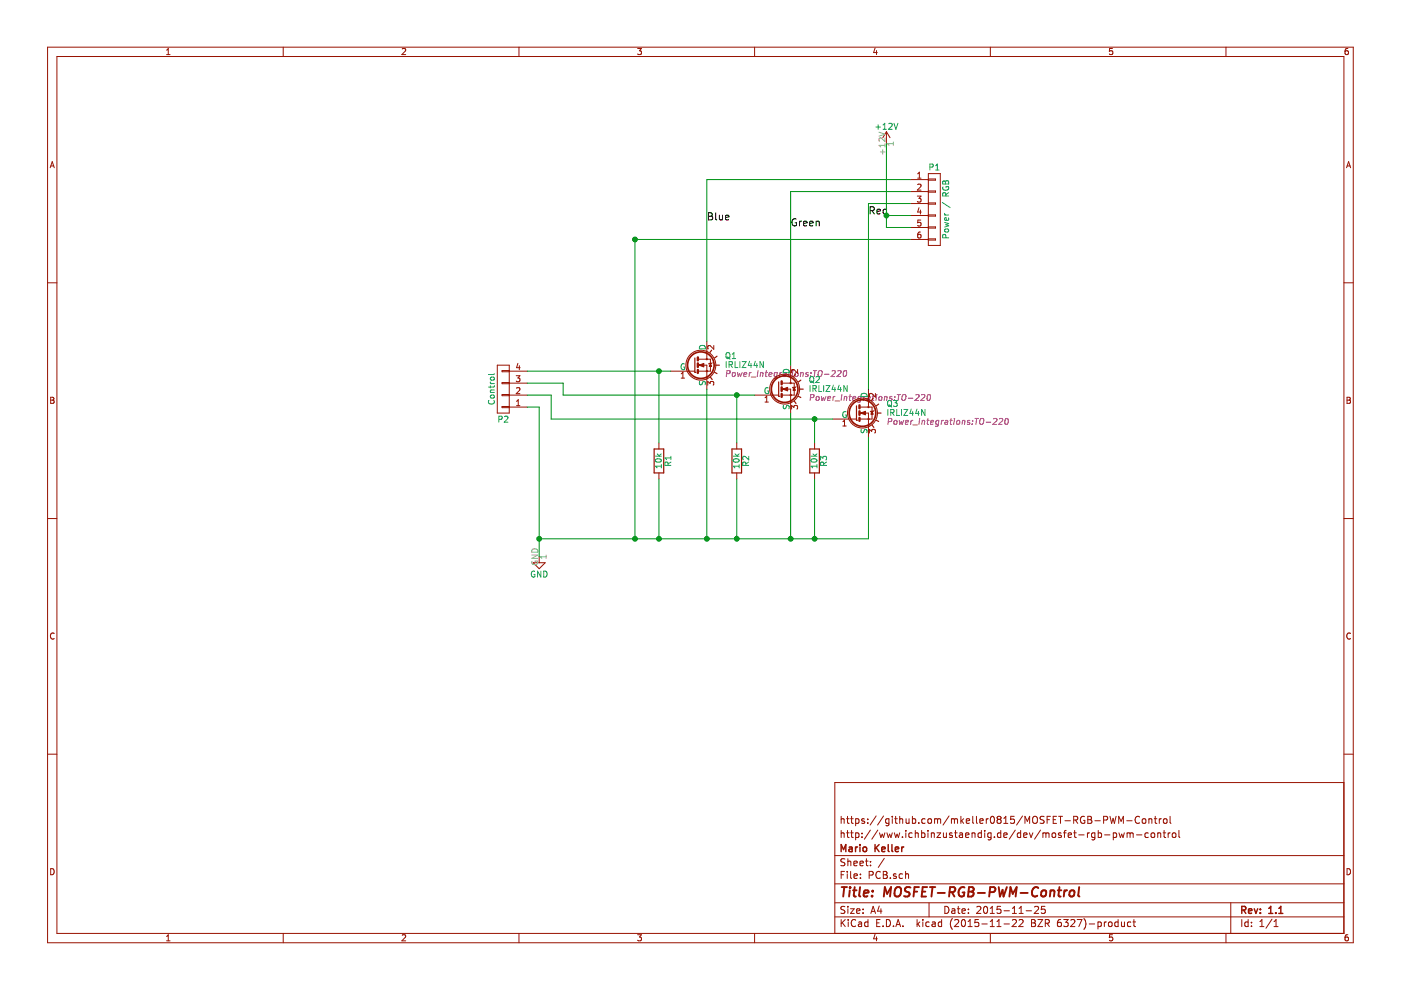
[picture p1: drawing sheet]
<svg xmlns="http://www.w3.org/2000/svg" width="297mm" height="210mm" viewBox="0 0 297 210" stroke-linecap="round" stroke-linejoin="round" font-family="sans-serif">
<g fill="none" stroke="#981200" stroke-width=".36">
<circle cx="148.6" cy="77.4" r="2.82"/>
<circle cx="166.4" cy="82.5" r="2.82"/>
<circle cx="182.9" cy="87.6" r="2.82"/>
</g>
<g fill="none" stroke="#981200" stroke-width=".21">
<path d="M10.1 10h276.8v189.9h-276.8zM12.1 12h272.8v185.9h-272.8zM35.3 11.6h.8M35.3 10.6l.4-.3v1.3M60 10v2M85.3 10.4l.5-.1 .2 .3-.8 1h.8M110 10v2M135.2 10.3h.8l-.4 .5h.3l.1 .2-.1 .4-.2 .2-.5-.2M160 10v2M185.5 10.2l-.3 .9h.8M185.8 10.7v.9M210 10v2"/>
<path d="M235.9 10.3h-.6l-.1 .6 .6-.1 .1 .5-.2 .3-.5-.2M259.9 10v2M285.8 10.3h-.4l-.2 .3v.7l.2 .3 .4-.2 .1-.4-.1-.2h-.4l-.2 .2M10.6 35.6l.5-1.3 .4 1.3M10.8 35.2h.6M187.9 27.9l-.7 1.3M187.9 27.9v2.6M187.9 27.9l.8 1.3M193 38.1h3.8M194.6 37.8h.7M194.6 36.9l.3-.4v1.3M194.6 39.1l.4-.1 .3 .4-.8 .9h.8"/>
<path d="M196.8 36.8h2.6v15.2h-2.6zM196.8 38h1.5v.2h-1.5M285.5 35.6l.4-1.3 .5 1.3M285.6 35.2h.6M10.1 60h2M193 40.6h3.8M193 43.2h3.8M193 45.7h3.8M193 48.2h3.8M193 50.8h3.8M194.5 41.6h.8l-.5 .5 .4 .1v.5l-.2 .2-.5-.2M194.8 44l-.2 1h.7"/>
<path d="M195.1 49.2h-.3l-.2 .3v.7l.2 .3 .4-.2-.1-.6h-.3l-.2 .2M195.1 44.5v.9M195.2 46.7h-.6v.5h.6v.6l-.2 .1-.4-.1M196.8 50.6h1.5v.3h-1.5M196.8 40.5h1.5v.2h-1.5M196.8 43h1.5v.3h-1.5M196.8 45.6h1.5v.2h-1.5M196.8 48.1h1.5v.3h-1.5M284.9 60h2M105.4 77.4h2.6v10.2h-2.6zM108 78.7h3.8M108 78.6h-1.5v.2h1.5"/>
<path d="M109.4 79.7h.8l-.4 .4 .4 .1v.6l-.2 .1-.6-.1M109.8 77l-.3 1h.8M110.1 77.5v.9M142.2 78.7h5.1M144.4 79.3l.4-.4v1.3M148.1 76.2h2.5v2.5h-2.5M148.1 77.4h1.8v5.1M149.9 80h.1M149.9 74.9h.1M149.9 78.7h.1M149.9 72.3v3.9M151 76.9l-.8 .3"/>
<path d="M151.3 73.3v.7l-.9-.7-.3 .2 .1 .5M167.6 80h.1M167.6 77.4v3.8M169.1 78.3v.8l-.9-.8-.4 .3 .1 .5M10.7 84.2h.5l.2 .3-.2 .3 .3 .3-.2 .4h-.6zM10.7 84.8h.5M108 83.8h3.8M108 81.2h3.8M108 86.3h3.8M108 81.1h-1.5v.3h1.5M108 83.6h-1.5v.3h1.5M108 86.2h-1.5v.2h1.5"/>
<path d="M109.5 86h.7M109.5 85.1l.4-.4v1.3M109.5 82.3l.5-.1 .2 .4-.8 .9h.8M139.7 93.9v1.3M144.4 80.2h.7M150.1 81.7v-.8l.4 .4 .1-.4h.6l.1 .2-.1 .6M156.2 93.9v1.3M160 83.8h5.1M162.2 85.2h.7M162.2 84.3l.4-.3v1.2M165.9 81.2h2.5v2.6h-2.5M165.9 82.5h1.7v5.1"/>
<path d="M167.6 85h.1M167.6 83.8h.1M167.8 86.7v-.7l.5 .4 .1-.4h.6l.1 .2-.1 .5M168.8 82l-.8 .2M172.7 93.9v1.3M176.5 88.8h5.1M178.7 90.3h.7M178.7 89.4l.4-.3v1.2M182.4 86.3h2.5v2.5h-2.5M182.4 87.6h1.7v5.1M184.1 90.1h.1M184.1 85h.1"/>
<path d="M184.1 88.8h.1M184.1 82.5v3.8M184.3 91.8v-.8l.5 .5 .1-.4h.6l.1 .2-.1 .5M185.3 87.1l-.8 .2M185.6 83.4v.8l-.9-.8-.4 .2 .1 .5M285.6 84.2h.4l.3 .3-.3 .3 .3 .3-.2 .4h-.5zM285.6 84.8h.4M10.1 109.9h2M113.1 119.3h2.5l-1.3 1.3zM114.3 118v1.3M139.7 100.3v1.2M156.2 100.3v1.2"/>
<path d="M172.7 100.3v1.2M284.9 109.9h2M11.5 134.3a.58 .58 0 0 0-.8 .5 .58 .58 0 0 0 .8 .6M286.3 134.3a.58 .58 0 0 0-.8 .5 .58 .58 0 0 0 .8 .6M10.1 159.9h2M284.9 159.9h2M178.3 173.1v1.5M178.3 176.1v1.5M178.3 173.7l.2-.1 .4 .1 .1 .9M178.3 176.7l.2-.1 .4 .1 .1 .9M179.5 176.6h.5M179.5 173.6h.5"/>
<path d="M179.7 173.1v1.3l.3 .2M179.7 176.1v1.3l.3 .2M180.3 176.6h.6M180.3 173.6h.6M180.6 176.1v1.3l.3 .2M180.6 173.1v1.3l.3 .2M181.4 176.7l.4-.1 .3 .3-.1 .6h-.6M181.4 173.6v1.5M181.4 176.6v1.5M181.4 173.7l.4-.1 .3 .3-.1 .6h-.6M182.8 177.4v.2M182.8 176.7v.1"/>
<path d="M183.3 173.7l-.4-.1-.2 .2 .1 .2 .5 .1v.4h-.6M184 174.5v.1M184 173.7v.1M184.5 176l-1.2 1.9M185.8 173l-1.3 1.9M186.1 176l-1.3 1.9M186.5 176.6l.3 1 .3-.7 .2 .7 .3-1M187.3 173l-1.2 1.9M188 176.6l.3 1 .3-.7 .3 .7 .3-1M188.5 173.7l-.5-.1-.2 .3v.6l.2 .1 .5-.1M188.5 173.6l-.1 1.3-.2 .2-.4-.1M189.2 173.1v.1"/>
<path d="M189.2 173.6v1M189.6 176.6l.3 1 .3-.7 .3 .7 .3-1M189.7 173.6h.5M189.9 173.1v1.3l.3 .2M190.8 173.7l.2-.1 .3 .1 .1 .9M190.8 173.1v1.5M191.3 177.4v.2M192.1 176.1v.1M192.1 176.6v1M192.1 173.6l.1 .9 .3 .1 .2-.1M192.7 173.6v1M193.4 176.7l-.4-.1-.3 .3 .1 .5 .2 .2 .4-.1"/>
<path d="M193.4 173.7l.5-.1 .3 .3-.2 .6h-.6M193.4 173.1v1.5M194.1 176.7l.2-.1 .3 .1 .1 .9M194.1 176.1v1.5M194.8 174.5v.1M195.4 176.7l.4-.1 .3 .3-.1 .6h-.6M195.4 176.1v1.5M196.1 173.7l-.4-.1-.3 .3 .1 .6 .2 .1 .4-.1M196.7 176.1v.1M196.7 176.6v1M196.8 173.7l.2-.1 .4 .1 .1 .6-.1 .2-.4 .1-.2-.1zM197.5 176.7l.2-.1 .3 .1 .1 .9"/>
<path d="M197.5 176.6v1M198.1 173.7l.5-.1 .2 .2M198.1 173.6v1M198.7 176.6h.7l-.7 1h.7M198.8 173.8l.2-.2 .4 .1v.9M198.8 173.8v.8M200 176.6l.1 .9 .4 .1 .2-.2M200.7 176.6v1M201.2 173l-1.3 1.9M201.7 173.6v1M201.7 173.7l.5-.1 .2 .2M201.9 176.7l-.4-.1-.2 .2 .1 .2 .5 .1v.4h-.6"/>
<path d="M202.4 173.8l.2-.2 .3 .1 .1 .9M202.4 173.8v.8M202.4 176.6h.5M202.6 176.1v1.3l.3 .2M203.4 176.7h.6l.1 .9M203.7 173.1v1.5M203.9 174l.4 .6M204.1 176.9l-.7 .3 .2 .4 .5-.1M204.3 173.6l-.6 .5M204.7 177.1l.7-.2v-.2l-.5-.1-.2 .2 .1 .7h.6M204.9 174.1l.7-.2-.1-.2-.4-.1-.2 .2v.7h.6M206.1 176.7l.2-.1 .4 .1v.9"/>
<path d="M206.1 176.6v1M206.2 173.1v1.3l.2 .2M207 173.1v1.3l.2 .2M207.7 174.1l.8-.2-.1-.2-.4-.1-.3 .2 .1 .7h.6M208.1 176.7l-.5-.1-.2 .3v.5l.2 .2 .5-.1M208.1 176.1v1.5M208.8 176.1v.1M208.8 176.6v1M209.1 173.6v1M209.5 173.6l-.4 .3M210.1 173.2l.2-.1a.8 .8 0 0 1 .6 .7 .8 .8 0 0 1-.6 .8l-.3-.6zM210.1 176.7l-.4-.1-.3 .3 .1 .5 .2 .2 .4-.1"/>
<path d="M210.1 176.6v1.3l-.3 .2-.3-.1M210.8 177.4v.2M211.7 173.7l-.3 .3 .1 .5 .2 .1h.3l.3-.3v-.3l-.3-.3M211.7 173.7l-.3-.3 .3-.3h.3l.3 .3-.3 .3M211.7 173.7h.3M212.2 176.7l-.4-.1-.3 .3v.5l.3 .2 .4-.1M212.2 176.1v1.5M212.8 177.1l.7-.2v-.2l-.5-.1-.2 .2 .1 .7h.6M212.8 174.6h.9M212.8 173.5l.4-.4v1.5M215 173.1h-.7l-.1 .7 .7-.1 .2 .2-.1 .6-.2 .1-.6-.1M215.3 176l-1.3 1.9"/>
<path d="M216.4 176.7l-.4-.1-.3 .3 .1 .5 .2 .2 .4-.1M216.4 176.1v1.5M216.8 173l-1.3 1.9M217 177.1l.7-.2v-.2l-.4-.1-.3 .2 .1 .7h.6M217.3 174.6v-1.5l.5 1 .5-1v1.5M218.2 176.6l.4 1 .4-1M219 173.3l.3-.2a.53 .53 0 0 1 .6 .5v.5a.51 .51 0 0 1-.7 .4 1.05 1.05 0 0 1-.2-1.2zM220.6 176l-1.3 1.9M221.1 176.7l.4-.1 .3 .2M221.1 176.6v1M221.4 173.2l-.6-.1-.3 .3 .1 .3 .7 .3v.5l-.2 .1-.6-.1M221.8 176.8l.2-.2 .3 .1 .1 .9"/>
<path d="M221.8 176.8v.8M222 173.8h.5M222.7 173.1h-.7v1.5M223.1 176.7l.2-.1 .5 .1v.6l-.1 .2-.4 .1-.2-.2zM223.3 173.8h.5M224 173.1h-.7v1.5h.7M224.4 173.1h.9M224.8 173.1v1.5M225 176.7l-.4-.1-.2 .2 .1 .2 .5 .1v.4h-.6M225.5 176.6h.5M225.8 174h1.1M226 176.1l-.3 .2v1.3"/>
<path d="M226.5 177.1l.7-.2-.1-.2-.4-.1-.2 .2 .1 .7h.5M227.6 176.6h.6M227.6 173.9l.8-.1 .1-.2-.1-.4-.2-.1h-.6v1.5M227.8 176.1v1.3l.4 .2M228 173.9l.5 .7M228.7 177h1.2M229.9 173.2a.69 .69 0 0 0-.8 .7 .69 .69 0 0 0 .9 .6v-.6h-.3M230.6 176.6v1M230.6 173.1h.5l.3 .3-.3 .4 .3 .1 .1 .4-.3 .3h-.6zM230.6 173.8h.5M231 176.6l-.4 .3M232.1 176.6v1.3l-.2 .2-.4-.1"/>
<path d="M232.1 176.7l-.4-.1-.3 .3 .1 .5 .2 .2 .4-.1M232.1 174h1.2M232.8 176.7l.5-.1 .3 .3-.2 .6h-.6M232.8 176.1v1.5M234 173.9l.7-.1 .2-.2-.1-.4-.2-.1h-.6v1.5M234.2 177h1.1M235.3 173.1l.4 1.5 .3-1.1 .3 1.1 .3-1.5M236 176.7l.5-.1 .3 .3-.2 .6h-.6M236 176.6v1.5M237.2 174.6v-1.5l.5 1 .5-1v1.5M237.2 176.6l.3 1 .3-.7 .3 .7 .3-1M238.9 174h1.1"/>
<path d="M239 176.7l.4-.1 .2 .2M239 176.6v1M239.6 176.8l.2-.2 .4 .1 .1 .9M239.6 176.8v.8M241 177h1.1M241.6 173.2a.71 .71 0 0 0-1 .5 .71 .71 0 0 0 .7 .9l.3-.1M242.2 173.7l.2-.1 .5 .1v.6l-.1 .2-.4 .1-.2-.1zM243.5 176.7l-.5-.1-.3 .3 .1 .5 .2 .2 .5-.1M243.6 173.7l.2-.1 .4 .1v.9M243.6 173.6v1M244.1 176.7l.2-.1 .5 .1v.6l-.1 .2-.4 .1-.2-.2zM244.7 173.6h.6"/>
<path d="M244.9 173.1v1.3l.4 .2M245.5 176.7l.2-.1 .3 .1 .1 .9M245.5 176.6v1M245.8 173.6v1M246.2 173.6l-.4 .3M246.6 176.6h.6M246.7 173.7l.2-.1 .5 .1v.6l-.1 .2-.4 .1-.2-.1zM246.8 176.1v1.3l.4 .2M247.7 176.6v1M248.1 173.1v1.3l.2 .2M248.1 176.6l-.4 .3M248.6 176.7l.2-.1 .4 .1 .1 .6-.1 .2-.4 .1-.2-.2z"/>
<path d="M250 176.1v1.3l.2 .2M284.9 165.9h-107.9v32M10.7 184.2a.65 .65 0 0 1 .8 .6 .65 .65 0 0 1-.8 .7zM35.3 198.5l.4-.3v1.3M35.3 199.5h.8M60 197.9v2M85.3 198.3l.5-.1 .2 .3-.8 1h.8M110 197.9v2M135.2 198.2h.8l-.4 .5h.3l.1 .2-.1 .5-.2 .1-.5-.1M160 197.9v2M177 194.4h107.9M177 191.4h107.9"/>
<path d="M177 187.4h107.9M177 181.4h107.9M178.3 185.5h.6M178.3 195v1.5M178.5 195.6l.7 .9M179.1 184.8h-.8v1.5M179.1 192.2h-.6l-.2 .2v.4l.8 .3v.4l-.2 .2-.6-.1M179.1 182.1h-.6l-.2 .2v.3l.8 .4v.4l-.2 .2-.6-.1M179.2 195l-.9 .8M179.6 184.8v.1M179.6 185.3v1M179.8 182.1v1.5"/>
<path d="M179.8 192.2v.1M179.8 192.7v1M179.8 182.7l.2-.1h.3l.1 1M179.8 195v.1M179.8 195.5v1M180.3 192.7h.8l-.8 1h.8M180.3 184.8v1.3l.3 .2M181 183.1l.7-.2v-.3h-.4l-.3 .2 .1 .7h.6M181.1 185.8l.7-.2-.1-.3h-.4l-.2 .2v.7h.6M181.4 195.1a.71 .71 0 0 0-1 .5 .71 .71 0 0 0 .7 .9l.3-.2M181.6 193.2l.7-.2v-.2l-.5-.1-.2 .2 .1 .7h.6M182 195.5h.6l.1 1"/>
<path d="M182.3 183.1l.7-.2v-.3h-.4l-.3 .2 .1 .7h.6M182.4 186.1v.2M182.4 185.3v.2M182.7 195.8l-.7 .3 .2 .4 .5-.1M183 193.5v.2M183 192.8v.1M183.5 182.6h.6M183.7 182.1v1.3l.4 .2M184 195.5h-.4l-.3 .2 .1 .6 .2 .2 .4-.1M184 195v1.5M184.3 185.5h.7l.1-.2v-.4l-.2-.1h-.6v1.5M184.6 183.4v.2"/>
<path d="M184.6 182.6v.2M184.6 193.7l.5-1.5 .5 1.5M184.8 193.2h.7M185.5 198.1l-.3 .9h.8M185.8 198.6v.9M185.9 195.7h.5M186.4 192.1l-.3 1.1h.9M186.6 195h-.7v1.5h.7M186.6 184.9a.71 .71 0 0 0-1 .5 .71 .71 0 0 0 .8 .9l.2-.2M186.8 192.7v1M187.2 196.3v.2M187.3 185.5h.5"/>
<path d="M187.3 184.8h.5l.3 .2-.3 .5 .3 .1v.4l-.2 .3h-.6zM187.5 182l-1.3 1.9M187.9 195a.76 .76 0 0 1 .9 .7 .76 .76 0 0 1-.9 .8zM188.8 186.1v.2M189.4 196.3v.2M189.9 196.5l.5-1.5 .5 1.5M190 185.3h-.4l-.2 .2 .1 .2 .5 .1v.4h-.6M190.1 196h.7M191.3 185.3h-.4l-.3 .2 .1 .6 .2 .2 .4-.1M191.4 196.3v.2M192 185.4l.2-.1h.4v1M192 184.8v1.5"/>
<path d="M194.4 195v1.5M194.6 195.9l.4 .6M195 195.5l-.6 .5M195.7 195v.1M195.7 195.5v1M197 191.4v3M197 195.5h-.4l-.3 .2 .1 .6 .2 .2 .4-.1M197.7 195.5h.5l.1 1M198.3 195.8l-.7 .3 .2 .4 .5-.1M199.6 195.5h-.4l-.3 .2 .1 .6 .2 .2 .4-.1M199.6 195v1.5M200.3 192.2a.76 .76 0 0 1 .9 .7 .76 .76 0 0 1-.9 .8z"/>
<path d="M201.8 192.8h.6l.1 .9M201.9 194.8a1.71 1.71 0 0 0 0 2.2M202.4 195.1l.6-.1 .3 .4-1 1.1h1M202.5 193l-.8 .3 .3 .4 .5-.1M203 192.7h.5M203.2 192.2v1.3l.3 .2M204 193.2l.7-.2-.1-.2-.4-.1-.2 .2v.7h.6M204.1 195h.1a.8 .8 0 0 1 .5 .7 .8 .8 0 0 1-.5 .8 .97 .97 0 0 1-.1-1.5zM205.3 196.5h.8M205.3 195.4l.4-.4v1.5M205.3 193.5v.2M205.3 192.8v.1"/>
<path d="M207.1 192.3l.6-.1 .3 .4-1 1.1h1M207.5 195h-.8v.7l.7-.1 .1 .2v.5l-.2 .2-.6-.2M208.2 195.9h1.1M208.7 192.3l.2-.1a.8 .8 0 0 1 .5 .7 .8 .8 0 0 1-.5 .8l-.4-.6zM209.9 193.7h.9M209.9 192.6l.5-.4v1.5M209.9 195.4l.5-.4v1.5M209.9 196.5h.9M210 197.9v2M211.4 196.5h.8M211.4 195.4l.4-.4v1.5M212.2 192.2h-.8v.7l.7-.1 .1 .2v.5l-.2 .2-.6-.2"/>
<path d="M212.9 193.1h1.1M212.9 195.9h1.1M214.6 193.7h.9M214.6 192.6l.5-.4v1.5M214.6 195.1l.6-.1 .3 .4-.9 1.1h.9M216.1 193.7h.8M216.1 192.6l.4-.4v1.5M216.1 195.1l.5-.1 .3 .4-.9 1.1h.9M217.6 193.1h1.1M218.7 195h.5l.3 .2-.3 .5 .3 .1 .1 .4-.3 .3h-.6zM218.7 195.7h.5M219.3 192.3l.6-.1 .3 .4-.9 1.1h.9"/>
<path d="M220.1 195h1l-1 1.5h1M221.5 192.2h-.7v.7l.7-.1 .1 .2-.1 .5-.2 .2-.5-.2M221.6 195.7h.7l.2-.2-.1-.4-.2-.1h-.6v1.5M222 195.7l.5 .8M224.9 195h-.4a1.11 1.11 0 0 0-.2 1.4l.5 .1 .2-.2 .1-.5-.3-.3-.5 .1-.1 .2M225.5 195h1l-.5 .5 .4 .2v.6l-.2 .2-.7-.2M227 195.1l.6-.1 .3 .4-.9 1.1h.9M228.4 195h1l-.7 1.5M229.8 194.8a1.71 1.71 0 0 1 0 2.2M230.9 195.9h1.2M232.8 195.5h.4l.3 .2-.1 .7h-.6M232.8 195.5v1.5"/>
<path d="M234.1 195.5v1M234.6 195.5l-.5 .2M235.1 195.6l.2-.1 .4 .1 .1 .6-.1 .2-.4 .1-.2-.2zM235.9 198.2h-.6l-.1 .6 .6-.1 .1 .5-.2 .3-.5-.1M237.1 195.5h-.5l-.3 .2 .1 .6 .2 .2 .5-.1M237.1 195v1.5M237.8 195.5v.9l.4 .1 .2-.2M238.4 195.5v1M239.8 195.5h-.5l-.3 .2 .1 .6 .2 .2 .5-.1M240.2 195.5h.6M240.4 195v1.3l.4 .2M259.9 197.9v2"/>
<path d="M260.9 191.4v6.5M263.3 195v1.5M264.6 195.5h-.4l-.3 .2 .1 .6 .2 .2 .4-.1M264.6 195v1.5M265.3 196.3v.2M265.3 195.5v.2M267.1 196.5h.9M267.1 195.4l.4-.4v1.5M269.7 194.9l-1.3 1.9M270.1 196.5h.9M270.1 195.4l.4-.4v1.5M285.6 184.2a.65 .65 0 0 1 .7 .6 .65 .65 0 0 1-.7 .7z"/>
<path d="M285.8 198.2h-.4l-.2 .3v.7l.2 .3 .4-.1 .1-.5-.1-.2h-.4l-.2 .2"/>
<circle cx="148.6" cy="77.4" r="3.2"/>
<circle cx="149.9" cy="76.2" r=".13"/>
<circle cx="149.9" cy="78.7" r=".13"/>
<circle cx="166.4" cy="82.5" r="3.2"/>
<circle cx="167.6" cy="83.8" r=".13"/>
<circle cx="167.6" cy="81.2" r=".13"/>
<circle cx="182.9" cy="87.6" r="3.2"/>
<circle cx="184.1" cy="86.3" r=".13"/>
<circle cx="184.1" cy="88.8" r=".13"/>
</g>
<path d="M148 75.8v.6M148 77v.8M148 78.4v.7M165.7 80.9v.6M165.7 82.1v.8M165.7 83.5v.7M182.2 85.9v.7M182.2 87.2v.8M182.2 88.6v.6" fill="none" stroke="#981200" stroke-width=".51"/>
<g fill="none" stroke="#981200" stroke-width=".25">
<path d="M147.3 78.9h.1M147.3 75.9v3M150.6 80l.4 .5M150.9 74.3l-.4 .5M151.5 78.9l.5 .3M151.8 77.4h.7M152 75.5l-.5 .4M168.6 79.3l-.3 .5M138.7 95.2h2v5.1h-2zM155.2 95.2h2v5.1h-2zM165.1 84h.1M165.1 81v3"/>
<path d="M168.4 85l.4 .5M169.3 84l.5 .3M169.5 82.5h.8M169.8 80.6l-.5 .4M171.7 95.2h2v5.1h-2zM181.6 89.1h.1M181.6 86.1v3M184.9 90.1l.4 .5M185.1 84.4l-.3 .5M185.8 89.1l.5 .3M186 87.6h.8M186.3 85.7l-.5 .4"/>
</g>
<g fill="#981200" stroke="#981200" stroke-width=".21">
<path d="M150.6 77l.3 .7h-.5z"/>
<path d="M168.4 82.1l.2 .7h-.5z"/>
<path d="M184.9 87.2l.2 .6h-.5z"/>
<path d="M148.2 77.4l1-.4v.8z" fill-rule="evenodd"/>
<path d="M166 82.5l1-.4v.8z" fill-rule="evenodd"/>
<path d="M182.5 87.6l1-.4v.8z" fill-rule="evenodd"/>
</g>
<g fill="none" stroke="#009596" stroke-width=".21">
<path d="M185.7 26.9h1M186.2 26.5v.9M187.2 27.4h.7M187.2 26.5l.4-.4v1.3M188.4 26.2l.5-.1 .3 .4-.8 .9h.8M189.5 26.1l.4 1.3 .5-1.3M197.2 35.4h.6v-.5l-.6-.1v1.2M198.4 36h.7M198.4 35.1l.3-.3v1.2M199.9 39.6a.59 .59 0 0 0 .6 .7 .59 .59 0 0 0 .6-.7h-.5v.2M200 38.4h.2l.3 .2 .1-.2h.4l.1 .6h-1.2zM200.5 38.6v.4"/>
<path d="M199.8 42.9l1.6 1.1M200.3 45.2l.2 .4M200.3 47.2l.8 .2-.6 .2 .6 .3-.8 .2M200.3 45.6h.8M200.4 48.7l.5-.2 .2 .5-.2 .2h-.4l-.2-.2zM200.5 50.4v-.6h-.5l-.1 .6h1.2M200.5 41.6v-.7h-.5l-.1 .7h1.2M201.1 46.2v.4l-.2 .1h-.5v-.5h.2l.1 .5M201.1 40.8l-.6 .5M104.8 79.2l-.2 .2h-1M145.1 77.2a.59 .59 0 0 0-.7 .5 .59 .59 0 0 0 .7 .6l.1-.5h-.3M148.3 73.5a.69 .69 0 0 1 .8-.2 .69 .69 0 0 1 .5 .6h-1.3z"/>
<path d="M154 76.7v1.2M154.1 74.8h.5l.2 .8a.42 .42 0 0 1-.3 .4 .42 .42 0 0 1-.4 0l-.2-.4zM154.2 75.7l.4 .3M154.6 76l.2 .1M154.6 77.3l.6-.1v-.4l-.6-.1v1.2M154.9 77.3l.4 .6M155.2 76h.8M155.2 75.1l.4-.3v1.2M155.9 76.7v1.2h.6M156.9 76.7v1.2M157.3 76.7h.9l-.9 1.2h.9M158.9 76.6l-.3 .9h.8"/>
<path d="M159.2 77.1v.8M160.1 76.6l-.2 .9h.7M160.4 77.1v.8M161.8 76.7v1.2l-.7-1.2v1.2M166.1 78.5a.69 .69 0 0 1 .8-.1 .69 .69 0 0 1 .4 .6h-1.2zM173 79.9l.5-.1 .2 .4-.8 .9h.8M103.7 84.9a.56 .56 0 0 0 .5 .8 .56 .56 0 0 0 .5-.8M104 81l.2 .3M104 81.8v.4M104 83.2h.8M104 81.3h.8M104 83.9l.6-.2 .2 .5-.2 .2h-.4l-.2-.2z"/>
<path d="M104 80.1l.6-.2 .2 .5-.2 .2h-.4l-.2-.2zM104.8 81.8l-.2 .3h-1M104.8 82.7h-.8v.3l.1 .2M105.8 88.9l.6-.1v-.5l-.6-.1v1.3M107 88.3l.5-.1 .2 .4-.8 .9h.8M138.9 96.7h1.3M139 97.5a.76 .76 0 0 1 1.2 .2 .74 .74 0 0 1-1.3-.1zM139.4 96.2l.4 .5M140.2 98.5v.7M140.2 98.9h-1.3l.4 .3M140.2 96.2l-.5 .4M141.6 98.7v-.6l-.5-.1-.1 .7h1.2"/>
<path d="M142.2 98l-.6 .4M142.2 96.7v.8M142.2 97.1h-1.2l.3 .4M148.3 80.9v.6h.5a.54 .54 0 0 1 .6-.6l.2 .2-.1 .5M155.4 96.7h1.3M155.5 97.5a.76 .76 0 0 1 1.2 .2 .74 .74 0 0 1-1.3-.1zM155.9 96.2l.4 .5M156.7 98.9h-1.3l.4 .3M156.7 98.5v.7M156.7 96.2l-.5 .4M158.1 98.7v-.6l-.5-.1-.1 .7h1.2M158.7 96.7v.8l-.9-.8-.3 .3 .1 .5"/>
<path d="M158.7 98l-.6 .4M162.9 82.2a.59 .59 0 0 0-.7 .6 .59 .59 0 0 0 .7 .6v-.5h-.2M166.1 86v.6h.4a.54 .54 0 0 1 .7-.6l.1 .2-.1 .5M171.7 80l.3-.2 .4 .1 .1 .8a.42 .42 0 0 1-.2 .4 .42 .42 0 0 1-.4-.1l-.2-.3zM171.7 81.7v1.3M171.9 80.8l.5 .2M171.9 96.7h1.3M172 97.5a.76 .76 0 0 1 1.2 .2 .74 .74 0 0 1-1.3-.1zM172.4 96.2l.4 .5M172.4 81l.2 .2M172.4 82.4l.6-.1v-.5l-.6-.1v1.3M172.7 82.4l.4 .6"/>
<path d="M173.2 98.9h-1.3l.4 .3M173.2 98.5v.7M173.2 96.2l-.5 .4M173.6 81.7v1.3h.6M174 97.5v-.8l.5 .5 .1-.4h.5l.1 .2-.1 .5M174.6 81.7v1.3M174.6 98.7v-.6l-.5-.1-.1 .7h1.2M175.1 81.7h.9l-.9 1.3h.9M175.2 98l-.6 .4M176.7 81.7l-.3 .9h.8M177 82.1v.9M177.9 81.7l-.3 .9h.8"/>
<path d="M178.2 82.1v.9M179.4 87.3a.59 .59 0 0 0-.7 .6 .59 .59 0 0 0 .7 .6v-.5h-.2M179.6 81.7v1.3l-.7-1.3v1.3M182.6 83.6a.69 .69 0 0 1 .8-.2 .69 .69 0 0 1 .4 .7h-1.2zM182.6 91v.6l.4 .1a.54 .54 0 0 1 .7-.6l.1 .2-.1 .4M188.2 85.1l.3-.2 .4 .1 .1 .8a.42 .42 0 0 1-.2 .3 .42 .42 0 0 1-.4 0l-.2-.3zM188.2 86.8v1.3M188.4 85.9l.5 .2M188.9 86.1l.2 .2M188.9 87.5l.6-.1v-.5l-.6-.1v1.3M189.2 87.5l.4 .6M189.4 84.9h.8l-.4 .5 .4 .1v.6l-.2 .1-.6-.1"/>
<path d="M190.1 86.8v1.3h.6M191.1 86.8v1.3M191.6 86.8h.9l-.9 1.3h.9M193.2 86.7l-.3 1h.8M193.5 87.2v.9M194.4 86.7l-.3 1h.8M194.7 87.2v.9M196.1 86.8v1.3l-.7-1.3v1.3M113.4 121.1a.59 .59 0 0 0-.8 .6 .59 .59 0 0 0 .8 .6v-.5h-.2M114.7 121.1v1.3l-.7-1.3v1.3M115.3 121.1a.64 .64 0 0 1 .7 .6 .64 .64 0 0 1-.7 .7z"/>
</g>
<g fill="none" stroke="#982296" stroke-width=".21">
<path d="M154 79.2h.7l.1-.5-.6-.1-.2 1.2M155.3 79.1l.4-.1 .2 .2v.4l-.3 .2-.3-.1zM156.4 79l.1 .8 .3-.6 .2 .6 .3-.8M157.7 79.4l.6-.1-.1-.3-.4 .1-.1 .5 .1 .2h.4M158.9 79l-.1 .8M159.3 79l-.4 .2M159.3 79.9h.9M160.7 78.6l-.2 1.2M161.3 79.1h.4v.7M161.3 79l-.1 .8M162.2 79h.5M162.5 78.6l-.2 1 .3 .2"/>
<path d="M163 79.4l.6-.1-.1-.3-.4 .1-.1 .5 .2 .2h.3M164.8 79.1l-.4-.1-.2 .2v.6h.5M164.8 79l-.2 1.1-.5 .1M165.4 79l-.1 .8M165.8 79l-.5 .2M166.2 79.1h.4v.7M166.7 79.3l-.6 .1-.1 .2 .2 .2h.4M167.1 79h.5M167.4 78.6l-.2 1 .3 .2M168.1 79l-.2 .8M168.1 78.6v.1M168.6 79.1l.4-.1 .2 .2v.4l-.3 .2-.3-.1z"/>
<path d="M169.8 79.1h.5l-.1 .7M169.8 79l-.1 .8M171.4 79.1l-.3-.1-.2 .2 .4 .3v.3h-.5M171.9 79.7l-.1 .1M171.9 79.1v.1M172.5 78.6h.7M172.8 78.6l-.2 1.2M173.7 78.6h.4a.73 .73 0 0 1 .2 .7 .73 .73 0 0 1-.7 .5 .83 .83 0 0 1 .1-1.2zM174.8 79.4h1M176.4 78.7l.5-.1 .2 .3-.9 .9h.8M177.6 78.7l.5-.1 .2 .3-.9 .9h.8M179 78.7l.2-.1a.62 .62 0 0 1 .3 .7 .62 .62 0 0 1-.6 .5l-.1-.4z"/>
<path d="M171.8 84.3l.7-.1 .1-.5-.7-.1-.2 1.3M173.1 84.2l.4-.1 .2 .2v.4l-.3 .2-.4-.1zM174.2 84.1l.1 .8 .3-.6 .2 .6 .3-.8M175.5 84.5l.6-.1-.1-.3h-.4l-.2 .6 .2 .2 .4-.1M176.7 84.1l-.1 .8M177 84.1l-.4 .2M177 85h1M178.5 83.6l-.2 1.3M179 84.2l.5-.1v.8M179.1 84.1l-.2 .8M180 84.1h.5M180.2 83.6l-.1 1.1 .3 .2"/>
<path d="M180.8 84.5l.6-.1-.1-.3h-.4l-.1 .6 .1 .2 .4-.1M182.5 84.1h-.3l-.3 .2v.5l.2 .1 .4-.1M182.6 84.1l-.2 1.1-.6 .1M183.2 84.1l-.2 .8M183.5 84.1l-.4 .2M183.9 84.1h.5v.8M184.4 84.4l-.5 .1-.1 .2 .2 .2 .4-.1M184.9 84.1h.5M185.1 83.6l-.1 1.1 .3 .2M185.8 84.1l-.1 .8M185.9 83.6v.1M186.4 84.2l.4-.1 .2 .2v.4l-.3 .2-.4-.1z"/>
<path d="M187.6 84.2l.4-.1v.8M187.6 84.1l-.1 .8M188.3 89.4l.7-.1 .1-.5-.7-.1-.2 1.3M189.1 84.1h-.2l-.3 .2 .5 .2v.3h-.5M189.6 89.3l.4-.2 .2 .3v.3l-.3 .3-.4-.1zM189.6 84.8v.1M189.7 84.1v.1M190.2 83.6h.7M190.6 83.6l-.2 1.3M190.7 89.1l.1 .9 .3-.6 .2 .6 .3-.9M191.5 83.7l.3-.1a.73 .73 0 0 1 .2 .8 .73 .73 0 0 1-.6 .5 .83 .83 0 0 1 .1-1.2zM192 89.6l.6-.2-.1-.3-.4 .1-.2 .6 .2 .2 .4-.1"/>
<path d="M192.6 84.4h.9M193.2 89.1l-.1 .9M193.5 89.1l-.4 .3M193.5 90.1h1M194.2 83.7l.5-.1 .2 .4-.9 .9h.7M195 88.7l-.2 1.3M195.4 83.7l.5-.1 .2 .4-.9 .9h.8M195.5 89.3l.5-.1v.8M195.6 89.1l-.2 .9M196.5 89.1h.5M196.7 83.7l.2-.1a.62 .62 0 0 1 .4 .7 .62 .62 0 0 1-.6 .5l-.2-.4zM196.7 88.7l-.1 1.1 .3 .2"/>
<path d="M197.3 89.6l.6-.2-.1-.3-.4 .1-.1 .6 .1 .2 .4-.1M199 89.2l-.3-.1-.3 .3v.5l.2 .1 .4-.1M199.1 89.1l-.2 1.2h-.6M199.7 89.1l-.2 .9M200 89.1l-.4 .3M200.4 89.2h.5v.8M200.9 89.4l-.5 .2-.1 .2 .2 .2 .4-.1M201.4 89.1h.5M201.6 88.7l-.1 1.1 .3 .2M202.3 89.1l-.1 .9M202.4 88.7v.1M203 89.2l.3-.1 .2 .3v.3l-.3 .3-.4-.1z"/>
<path d="M204.1 89.3l.4-.1v.8M204.1 89.1l-.1 .9M205.6 89.2l-.2-.1-.3 .3 .5 .2v.3h-.5M206.1 89.9v.1M206.2 89.2v.1M206.7 88.7h.7M207.1 88.7l-.2 1.3M207.8 88.9l.5-.2a.73 .73 0 0 1 .3 .8 .73 .73 0 0 1-.7 .5 .84 .84 0 0 1-.1-1.1zM209.1 89.5h.9M210.7 88.8l.5-.1 .2 .4-.9 .9h.7M211.9 88.8l.5-.1 .2 .4-.9 .9h.8M213.2 88.8l.2-.1a.62 .62 0 0 1 .4 .7 .62 .62 0 0 1-.6 .5l-.2-.4z"/>
</g>
<g fill="none" stroke="#969696" stroke-width=".21">
<path d="M186.4 28l1.2 .5-1.2 .4M186.7 32.2h.9M187.2 31.7v1M187.6 29.2v.8l-.9-.8-.3 .3 .1 .5M187.6 30.5v.7M187.6 30.8h-1.2l.3 .4M187.9 30.5h.1M189.4 30.1v.7M189.4 30.5h-1.3l.4 .3M112.7 117.7h1.3l-1.3 .7h1.3M112.8 119a.59 .59 0 0 0 .6 .7 .59 .59 0 0 0 .5-.7h-.4v.2M112.8 116.6a.69 .69 0 0 1 .8-.2 .69 .69 0 0 1 .4 .7h-1.3z"/>
<path d="M114.3 118h.1M115.8 117.7v.7M115.8 118h-1.3l.4 .4"/>
</g>
<g fill="none" stroke="#009300" stroke-width=".21">
<path d="M187.9 30.5v17.7h5.1M193 38.1h-43.1v34.2M187.9 45.7h5.1M193 40.6h-25.4v36.8M193 43.2h-8.9v39.3M193 50.8h-58.4v63.4M111.8 78.7h30.4M139.7 78.7v15.2M111.8 83.8h5.1v5h59.6M111.8 81.2h7.6v2.6h40.6M111.8 86.3h2.5v31.7M149.9 82.5v31.7"/>
<path d="M156.2 83.8v10.1M167.6 87.6v26.6M172.7 88.8v5.1M184.1 92.7v21.5h-69.8M139.7 101.5v12.7M156.2 101.5v12.7M172.7 101.5v12.7"/>
</g>
<g fill="#009300" stroke="#009300" stroke-width=".21">
<circle cx="134.6" cy="114.2" r=".51"/>
<circle cx="149.9" cy="114.2" r=".51"/>
<circle cx="167.6" cy="114.2" r=".51"/>
<circle cx="156.2" cy="83.8" r=".51"/>
<circle cx="172.7" cy="88.8" r=".51"/>
<circle cx="139.7" cy="114.2" r=".51"/>
<circle cx="156.2" cy="114.2" r=".51"/>
<circle cx="172.7" cy="114.2" r=".51"/>
<circle cx="114.3" cy="114.2" r=".51"/>
<circle cx="139.7" cy="78.7" r=".51"/>
<circle cx="187.9" cy="45.7" r=".51"/>
<circle cx="134.6" cy="50.8" r=".51"/>
</g>
<g fill="none" stroke="#000" stroke-width=".21">
<path d="M150.2 45.1h.5l.3 .3-.3 .4 .3 .2 .1 .4-.3 .2h-.6zM150.2 45.8h.5M151.7 45.1v1.3l.3 .2M152.5 45.6l.1 1h.4l.2-.1M153.2 45.6v1M153.8 46.1l.8-.1-.1-.3-.5-.1-.2 .2 .1 .8h.6M168.8 46.5a.71 .71 0 0 0-.9 .6 .71 .71 0 0 0 .9 .7l.1-.6h-.3M169.5 46.9v1M169.9 46.9l-.4 .3M170.4 47.4l.7-.2-.1-.2-.4-.1-.2 .2v.7h.6M171.7 47.4l.7-.2-.1-.2-.4-.1-.2 .2v.7h.6M173 47h.1a.36 .36 0 0 1 .6 .1v.8"/>
<path d="M173 46.9v1M184.5 44.7l.7-.1 .2-.3-.1-.3-.2-.2h-.6v1.6M184.9 44.7l.5 .7M185.9 44.9l.8-.2-.1-.3-.4-.1-.3 .3 .1 .7h.6M188 44.4l-.5-.1-.3 .4 .2 .6h.6M188 43.8v1.6"/>
</g>
<g fill="none" stroke="#981200" stroke-width=".3">
<path d="M180 179.7h.6l.1 .9M180.7 179.9l-.7 .3 .2 .4 .5-.1M181.4 179.6v1M181.8 179.6l-.4 .3M182.3 179.1v.1M182.3 179.6v1M183 179.7l.2-.1 .5 .1v.6l-.1 .2-.4 .1-.2-.2zM185.5 179.1v1.5M185.7 179.7l.7 .9M186.4 179.1l-.9 .8M188.3 179.1v1.3l.2 .2M189.1 179.1v1.3l.2 .2"/>
<path d="M191.2 179.6v1M191.6 179.6l-.4 .3M178.3 180.6v-1.5l.6 1 .4-1v1.5M186.9 180.1l.8-.2-.1-.2-.4-.1-.3 .2 .1 .7h.6M189.8 180.1l.7-.2v-.2l-.5-.1-.2 .2 .1 .7h.6M263.3 193l.7-.1 .1-.2v-.4l-.2-.1h-.6v1.5M263.6 193l.5 .7M264.7 193.2l.7-.2v-.2l-.5-.1-.2 .2 .1 .7h.6M265.9 192.7l.4 1 .4-1M267.2 193.5v.2M267.2 192.8v.1M269 193.7h.9"/>
<path d="M269 192.6l.4-.4v1.5M270.5 193.5v.2M271.1 193.7h.9M271.1 192.6l.5-.4v1.5"/>
</g>
<g fill="none" stroke="#981200" stroke-width=".41">
<path d="M178.4 188.1h1.2M179 188.1l-.2 2M180.2 188.8l-.2 1.3M180.2 188.1v.2M180.2 188.1l.1 .1-.1 .1M180.9 188.8h.7M181.2 188.1l-.2 1.7 .1 .2 .4 .1M182.4 188.1l-.2 1.7 .2 .3M183.1 189.4l1-.2v-.4h-.8l-.2 1 .2 .3 .6-.1M184.9 189.9v.2M185 188.8v.2M185 188.8l-.1 .1 .1 .1"/>
<path d="M187.4 190.1l.2-2 .5 1.4 .8-1.4-.2 2M189.9 188.4a.66 .66 0 0 1 1.1 0 1.43 1.43 0 0 1-.6 1.7l-.6-.1a1.49 1.49 0 0 1 .1-1.6zM193 188.2l-.7-.1-.3 .2-.1 .5 .8 .4 .1 .5-.4 .4-.7-.1M193.8 189h.7M194.8 188.1h-.9l-.2 2M195.5 189h.7M196.6 188.1h-1l-.2 2h.9M197.2 188.1h1.1M197.7 188.1l-.2 2M198.8 189.3h1.5M201.3 189.1l1-.1a.55 .55 0 0 0 .1-.8l-1-.1-.2 2M201.8 189.1l.6 1"/>
<path d="M204.5 188.2a1.02 1.02 0 0 0-1.2 .6 1.02 1.02 0 0 0 .5 1.3l.6-.2 .1-.7h-.4M205.4 189h.6M205.5 188.1h.6l.3 .2a.49 .49 0 0 1-.4 .7l.4 .4-.1 .5-.3 .2h-.8zM207.3 189.3h1.5M209.8 189.1l1-.1a.55 .55 0 0 0 .1-.8l-1-.1-.2 2M211.8 188.1l.2 2 .6-1.4 .2 1.4 .7-2M214 190.1l.2-2 .5 1.4 .9-1.4-.3 2M216.4 189.3h1.5M220.1 188.3a.87 .87 0 0 0-1 0 .87 .87 0 0 0-.3 .9 .69 .69 0 0 0 .3 .8 .69 .69 0 0 0 .8-.1M220.9 188.9l.3-.1 .6 .1v.8l-.5 .4-.5-.2zM222.7 188.9l.3-.1h.5v1.3M222.7 188.8l-.1 1.3"/>
<path d="M224.3 188.8h.7M224.6 188.1l-.2 1.7 .1 .2 .4 .1M225.7 188.8l-.2 1.3M226.2 188.8h-.3l-.3 .3M226.9 188.9l.3-.1 .6 .1-.1 .8-.4 .4-.5-.2zM228.8 188.1l-.2 1.7 .3 .3"/>
</g>
</svg>
